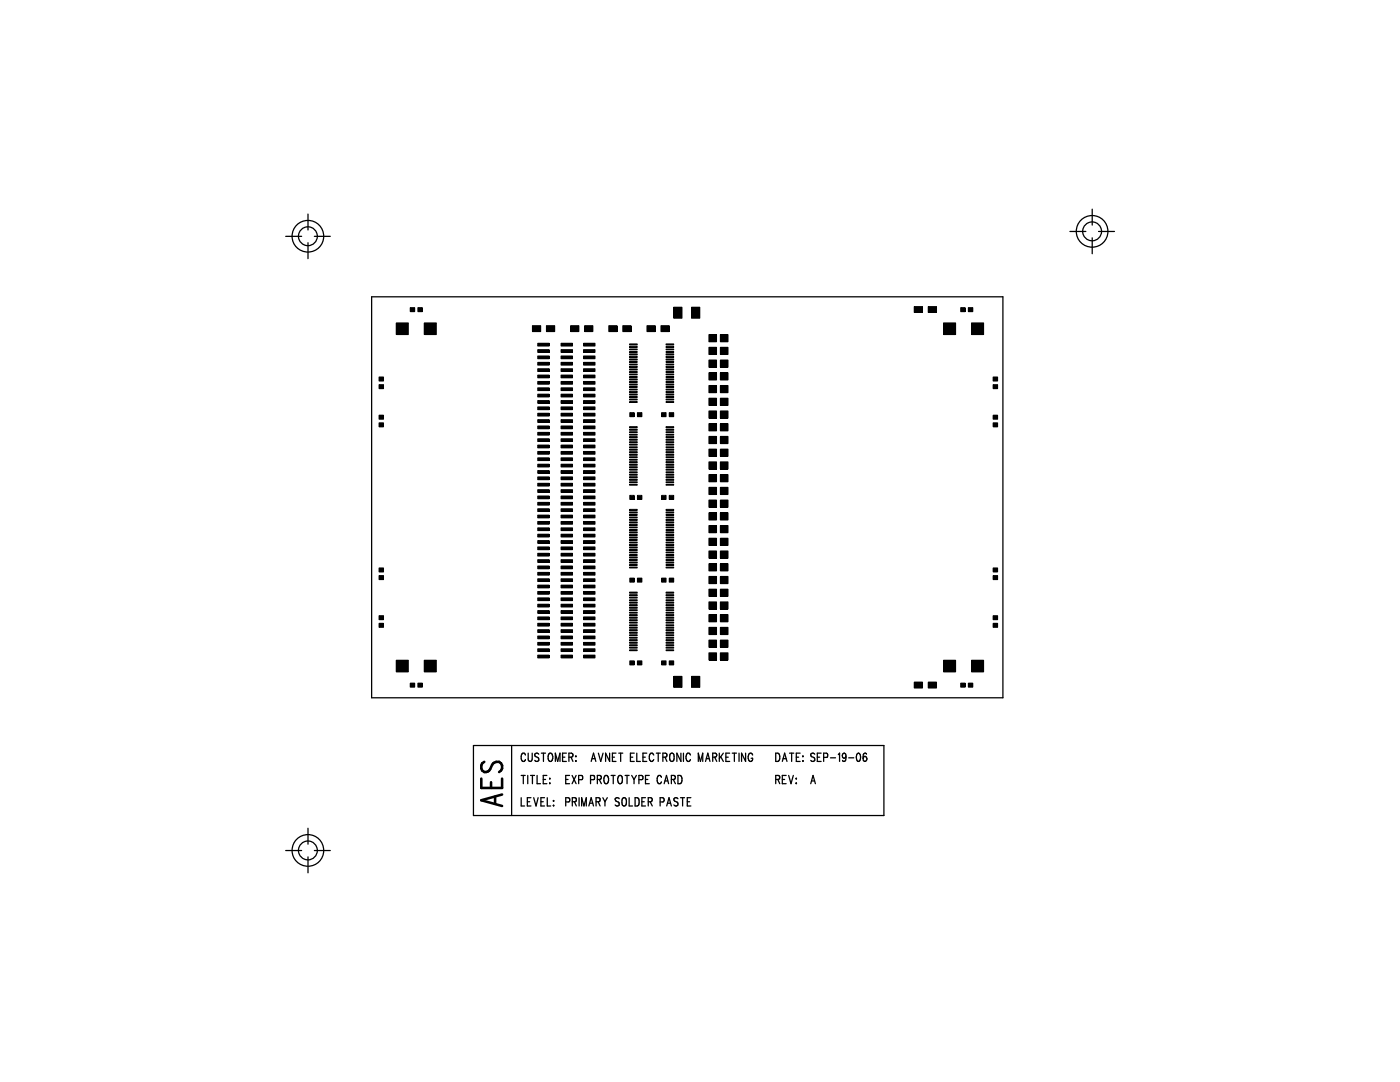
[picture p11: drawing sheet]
<svg xmlns="http://www.w3.org/2000/svg" width="279mm" height="216mm" viewBox="0 0 279 216" stroke-linecap="round" stroke-linejoin="round" font-family="sans-serif">
<g fill="none" stroke="#000" stroke-width=".25">
<path d="M57 47.2h3.2M61.5 42.7v3.2M61.5 48.4v3.2M62.7 47.2h3.2M74.2 59.2h126v80h-126zM213.5 46.2h3.2M218 41.7v3.2M218 47.5v3.1M219.2 46.2h3.2M94.5 148.8h81.9v13.9h-81.9zM102.1 148.8v13.9M104 159.2v1.6h.7"/>
<path d="M104 154.7h.8M104.4 154.7v1.7M104.9 150.7l-.3-.4a.9 .9 0 0 0-.7 .6 .9 .9 0 0 0 .3 .9l.4 .1 .3-.3M105.2 160h.5M105.3 154.7v1.7M105.4 150.3v1.2a.43 .43 0 0 0 .5 .4l.3-.4v-1.2M105.9 154.7h.8M106 159.2h-.8v1.6h.8M106.3 154.7v1.7M106.5 159.2l.5 1.6 .4-1.6M107.2 154.7v1.7h.7M107.5 150.5a.4 .4 0 0 0-.6-.2 .4 .4 0 0 0 .1 .7l.3 .1a.45 .45 0 0 1 .2 .5 .45 .45 0 0 1-.3 .3l-.5-.2"/>
<path d="M107.9 160h.5M108 150.3h.9M108.4 155.5h.5M108.5 150.3v1.6M108.7 159.2h-.8v1.6h.8M109.1 154.7h-.7v1.7h.7M109.2 159.2v1.6h.7M109.6 150.4a.5 .5 0 0 1 .5 0 .5 .5 0 0 1 .2 .5l-.1 .8a.4 .4 0 0 1-.5 .2 .4 .4 0 0 1-.3-.3v-.7zM109.7 155.3v.1zM109.7 156.2v.2zM110.4 159.8h.1zM110.8 151.9v-1.6l.5 1.6 .5-1.6v1.6"/>
<path d="M112.3 151.1h.4M112.9 155.5h.5M113 150.3h-.7v1.6h.7M113.5 151.1l.7-.1 .1-.5-.3-.2h-.5v1.6M113.7 154.7h-.8v1.7h.8M114 151.1l.3 .8M114.2 154.7l.8 1.7M114.2 160l.7-.1v-.6l-.7-.1v1.6M114.6 160l.4 .8M114.9 150.8v.2zM114.9 151.8v.1zM115 154.7l-.8 1.7"/>
<path d="M115.5 155.6l.7-.1v-.7l-.7-.1v1.7M115.6 159.2v1.6M117.9 155.6l.7-.1v-.7l-.7-.1v1.7M118 151.9l.4-1.6 .5 1.6M118.2 151.4h.5M119 160l.7-.1v-.6l-.7-.1v1.6M119.2 155.5l.7-.1 .1-.2-.1-.4-.7-.1v1.7M119.4 160l.4 .8M119.4 150.3l.5 1.6 .5-1.6M119.6 155.5l.4 .9M120.3 159.2l.4 .8M120.7 154.8l.2-.1a.85 .85 0 0 1 .5 1.3l-.3 .4a.9 .9 0 0 1-.7-.7 .9 .9 0 0 1 .3-.9z"/>
<path d="M120.7 160v.8M121.2 159.2l-.5 .8M121.7 150.3v1.6l-.8-1.6v1.6M122 154.7h.8M122.2 151.1h.4M122.4 154.7v1.7M122.9 150.3h-.7v1.6h.7M123.4 154.9a.4 .4 0 0 1 .4-.2 .4 .4 0 0 1 .4 .4l-.1 1.1a.4 .4 0 0 1-.4 .2 .4 .4 0 0 1-.3-.4l-.1-.6zM123.5 150.3h.8M123.6 159.4a.43 .43 0 0 0-.5-.2 .43 .43 0 0 0-.3 .4l.1 .2 .6 .3 .1 .5a.47 .47 0 0 1-.8 0M123.9 150.3v1.6M124.2 159.4a.4 .4 0 0 1 .5-.2 .4 .4 0 0 1 .3 .4l-.1 1a.4 .4 0 0 1-.4 .2 .4 .4 0 0 1-.3-.4z"/>
<path d="M124.8 154.7h.8M125.1 154.7v1.7M125.6 159.2v1.6h.6M125.8 151.1h.5M126.1 154.7l.4 .8M126.5 155.5v.9M126.6 150.3h-.8v1.6h.8M126.7 159.2h.5a1.05 1.05 0 0 1 0 1.6h-.5zM127 154.7l-.5 .8M127.1 150.3v1.6h.7M127.5 155.6l.7-.1 .1-.6-.3-.2h-.5v1.7M128.1 160h.5"/>
<path d="M128.3 151.1h.5M128.8 155.5h.5M128.8 159.2h-.7v1.6h.7M129.1 150.3h-.8v1.6h.8M129.4 160l.6-.1 .2-.3-.2-.3-.6-.1v1.6M129.6 154.7h-.8v1.7h.8M129.8 160l.4 .8M130.5 150.7l-.3-.4a.87 .87 0 0 0-.5 1.4l.2 .2h.3l.3-.3M131 150.3h.8M131.4 150.3v1.6M132 155.1l-.3-.4a.9 .9 0 0 0-.6 .7 .9 .9 0 0 0 .3 .9l.3 .1 .3-.4M132.3 151.1l.7-.1v-.6l-.7-.1v1.6"/>
<path d="M132.5 156.4l.5-1.7 .4 1.7M132.7 151.1l.4 .8M132.7 155.8h.6M133.7 150.5a.4 .4 0 0 1 .5-.2 .4 .4 0 0 1 .3 .4v1a.4 .4 0 0 1-.5 .2 .4 .4 0 0 1-.3-.3zM134 155.5l.7-.1 .1-.2-.1-.4-.7-.1v1.7M134.4 155.5l.4 .9M135.3 154.7a.86 .86 0 0 1 .8 .5 .86 .86 0 0 1-.1 1l-.3 .2h-.4zM135.3 159.4a.41 .41 0 0 0-.6-.2 .41 .41 0 0 0 0 .7l.4 .1a.45 .45 0 0 1 .2 .4 .45 .45 0 0 1-.3 .4l-.5-.2M135.8 159.2h.8M135.9 150.3v1.6l-.8-1.6v1.6M136.2 159.2v1.6M136.4 150.3v1.6"/>
<path d="M137.2 160h.4M137.8 150.7l-.3-.4a.85 .85 0 0 0-.5 1.3l.2 .3 .4-.1 .2-.2M137.9 159.2h-.7v1.6h.7M139.4 151.9v-1.6l.4 1.6 .5-1.6v1.6M140.8 151.9l.5-1.6 .4 1.6M141 151.4h.5M142.2 151.1l.7-.1 .1-.3-.1-.3-.7-.1v1.6M142.6 151.1l.4 .8M143.6 150.3v1.6M143.8 151l.6 .9M144.4 150.3l-.8 1.1M144.9 151.1h.4"/>
<path d="M145.6 150.3h-.7v1.6h.7M146.1 150.3h.9M146.6 150.3v1.6M147.5 150.3v1.6M148.8 150.3v1.6l-.8-1.6v1.6M150.2 150.7v-.2a.4 .4 0 0 0-.5-.2 .4 .4 0 0 0-.3 .4l-.1 .6 .1 .4a.4 .4 0 0 0 .5 .2 .4 .4 0 0 0 .3-.3v-.3h-.3M154.8 150.3a.86 .86 0 0 1 .8 .5 .86 .86 0 0 1-.1 .9l-.3 .2h-.4zM154.8 155.5l.7-.1 .1-.5-.3-.2h-.5v1.7M155.2 155.5l.4 .9M156.1 151.9l.5-1.6 .5 1.6M156.1 155.5h.5M156.3 151.4h.6"/>
<path d="M156.9 154.7h-.8v1.7h.8M157.4 154.7l.5 1.7 .4-1.7M157.6 150.3h.8M158 150.3v1.6M158.8 155.4h.2zM158.8 156.3h.2zM158.9 151.1h.5M159.7 150.3h-.8v1.6h.8M160.2 150.8v.2zM160.2 151.8v.1zM161.8 156.4l.5-1.7 .4 1.7M162 155.8h.6"/>
<path d="M162.6 150.5a.41 .41 0 0 0-.6-.2 .41 .41 0 0 0 0 .7l.4 .1a.45 .45 0 0 1 .2 .5 .45 .45 0 0 1-.3 .3l-.5-.2M163.1 151.1h.5M163.9 150.3h-.8v1.6h.8M164.4 151.1h.7v-.7l-.7-.1v1.6M165.7 151.2h1.1M167.3 150.6l.3-.3v1.6M168.3 150.4h.4a.57 .57 0 0 1-.2 .9l-.4-.2v-.6zM168.8 150.8a.76 .76 0 0 1-.4 1.1l-.3-.2M169.4 151.2h1M171.1 150.4l.2-.1a.96 .96 0 0 1 0 1.6 1.18 1.18 0 0 1-.2-1.5zM172.3 151.1l.3-.2a.47 .47 0 0 1 .4 .6 .47 .47 0 0 1-.6 .3l-.1-.1zM172.9 150.5l-.3-.2a.86 .86 0 0 0-.3 1.1"/>
<path d="M57 169.7h3.2M61.5 165.3v3.1M61.5 171v3.2M62.7 169.7h3.2M110.4 160.7h.1zM112.9 160h.7l.1-.7-.3-.1h-.5v1.6M116.1 160.8v-1.6l.4 1.6 .5-1.6v1.6M117.5 160.8l.5-1.6 .4 1.6M117.7 160.3h.6M131.7 160h.7l.1-.3-.1-.4-.7-.1v1.6M133.1 160.8l.4-1.6 .5 1.6M133.2 160.3h.6"/>
<circle cx="61.4" cy="47.1" r="3.2"/>
<circle cx="61.4" cy="47.1" r="1.88"/>
<circle cx="218" cy="46.2" r="3.2"/>
<circle cx="218" cy="46.2" r="1.88"/>
<circle cx="61.4" cy="169.7" r="3.2"/>
<circle cx="61.4" cy="169.7" r="1.88"/>
</g>
<g fill="#000">
<path d="M75.7 75.3h.8v.7h-.8zM75.7 76.8h.8v.8h-.8zM79.1 64.5h2.4v2.3h-2.4zM81.9 61.4h.9v.8h-.9zM83.4 61.4h.9v.8h-.9zM84.7 64.5h2.4v2.3h-2.4zM106.3 65h1.6v1.2h-1.6zM107.4 68.5h2.2v.5h-2.2zM107.4 69.8h2.2v.5h-2.2zM107.4 71.1h2.2v.5h-2.2zM107.4 72.3h2.2v.6h-2.2zM107.4 73.6h2.2v.5h-2.2z"/>
<path d="M107.4 74.9h2.2v.5h-2.2zM107.4 76.2h2.2v.5h-2.2zM107.4 77.4h2.2v.5h-2.2zM107.4 78.7h2.2v.5h-2.2zM109.1 65h1.6v1.2h-1.6zM112 78.7h2.3v.5h-2.3zM112 77.4h2.3v.5h-2.3zM112 76.2h2.3v.5h-2.3zM112 74.9h2.3v.5h-2.3zM112 73.6h2.3v.5h-2.3zM112 72.3h2.3v.6h-2.3zM112 71.1h2.3v.5h-2.3z"/>
<path d="M112 69.8h2.3v.5h-2.3zM112 68.5h2.3v.5h-2.3zM113.9 65h1.6v1.2h-1.6zM116.5 78.7h2.2v.5h-2.2zM116.5 77.4h2.2v.5h-2.2zM116.5 76.2h2.2v.5h-2.2zM116.5 74.9h2.2v.5h-2.2zM116.5 73.6h2.2v.5h-2.2zM116.5 72.3h2.2v.6h-2.2zM116.5 71.1h2.2v.5h-2.2zM116.5 69.8h2.2v.5h-2.2zM116.5 68.5h2.2v.5h-2.2z"/>
<path d="M116.7 65h1.6v1.2h-1.6zM121.5 65h1.6v1.2h-1.6zM124.3 65h1.6v1.2h-1.6zM125.7 68.7h1.5v.1h-1.5zM125.7 69.2h1.5v.1h-1.5zM125.7 69.7h1.5v.1h-1.5zM125.7 70.2h1.5v.1h-1.5zM125.7 70.7h1.5v.1h-1.5zM125.7 71.2h1.5v.1h-1.5zM125.7 71.7h1.5v.1h-1.5zM125.7 72.2h1.5v.1h-1.5zM125.7 72.7h1.5v.1h-1.5z"/>
<path d="M125.7 73.2h1.5v.1h-1.5zM125.7 73.7h1.5v.1h-1.5zM125.7 74.2h1.5v.1h-1.5zM125.7 74.7h1.5v.1h-1.5zM125.7 75.2h1.5v.1h-1.5zM125.7 75.6h1.5v.2h-1.5zM125.7 76.2h1.5v.1h-1.5zM125.7 76.7h1.5v.1h-1.5zM125.7 77.2h1.5v.1h-1.5zM125.7 77.7h1.5v.1h-1.5zM125.7 78.1h1.5v.2h-1.5zM125.7 78.7h1.5v.1h-1.5z"/>
<path d="M125.7 79.2h1.5v.1h-1.5zM125.7 79.7h1.5v.1h-1.5zM129.2 65h1.6v1.2h-1.6zM132 65h1.6v1.2h-1.6zM133 79.7h1.5v.1h-1.5zM133 79.2h1.5v.1h-1.5zM133 78.7h1.5v.1h-1.5zM133 78.1h1.5v.2h-1.5zM133 77.7h1.5v.1h-1.5zM133 77.2h1.5v.1h-1.5zM133 76.7h1.5v.1h-1.5zM133 76.2h1.5v.1h-1.5z"/>
<path d="M133 75.6h1.5v.2h-1.5zM133 75.2h1.5v.1h-1.5zM133 74.7h1.5v.1h-1.5zM133 74.2h1.5v.1h-1.5zM133 73.7h1.5v.1h-1.5zM133 73.2h1.5v.1h-1.5zM133 72.7h1.5v.1h-1.5zM133 72.2h1.5v.1h-1.5zM133 71.7h1.5v.1h-1.5zM133 71.2h1.5v.1h-1.5zM133 70.7h1.5v.1h-1.5zM133 70.2h1.5v.1h-1.5z"/>
<path d="M133 69.7h1.5v.1h-1.5zM133 69.2h1.5v.1h-1.5zM133 68.7h1.5v.1h-1.5zM134.5 61.3h1.6v2.2h-1.6zM138 61.3h1.7v2.2h-1.7zM141.5 66.8h1.5v1.4h-1.5zM141.5 69.3h1.5v1.4h-1.5zM141.5 71.9h1.5v1.4h-1.5zM141.5 74.4h1.5v1.4h-1.5zM141.5 77h1.5v1.4h-1.5zM143.8 66.8h1.5v1.4h-1.5zM143.8 69.3h1.5v1.4h-1.5z"/>
<path d="M143.8 71.9h1.5v1.4h-1.5zM143.8 74.4h1.5v1.4h-1.5zM143.8 77h1.5v1.4h-1.5zM182.5 61.2h1.6v1.2h-1.6zM185.3 61.2h1.6v1.2h-1.6zM188.3 64.5h2.4v2.3h-2.4zM191.8 61.4h.8v.8h-.8zM193.3 61.4h.8v.8h-.8zM193.9 64.5h2.4v2.3h-2.4zM198.2 75.3h.9v.7h-.9zM198.2 76.8h.9v.8h-.9zM75.7 82.9h.8v.8h-.8z"/>
<path d="M75.7 84.4h.8v.8h-.8zM107.4 80h2.2v.5h-2.2zM107.4 81.2h2.2v.5h-2.2zM107.4 82.5h2.2v.5h-2.2zM107.4 83.8h2.2v.5h-2.2zM107.4 85h2.2v.6h-2.2zM107.4 86.3h2.2v.5h-2.2zM107.4 87.6h2.2v.5h-2.2zM107.4 88.9h2.2v.5h-2.2zM107.4 90.1h2.2v.5h-2.2zM107.4 91.4h2.2v.5h-2.2zM107.4 92.7h2.2v.5h-2.2z"/>
<path d="M107.4 93.9h2.2v.5h-2.2zM107.4 95.2h2.2v.5h-2.2zM107.4 96.5h2.2v.5h-2.2zM107.4 97.7h2.2v.6h-2.2zM107.4 99h2.2v.5h-2.2zM112 80h2.3v.5h-2.3zM112 92.7h2.3v.5h-2.3zM112 91.4h2.3v.5h-2.3zM112 90.1h2.3v.5h-2.3zM112 88.9h2.3v.5h-2.3zM112 87.6h2.3v.5h-2.3zM112 86.3h2.3v.5h-2.3z"/>
<path d="M112 85h2.3v.6h-2.3zM112 83.8h2.3v.5h-2.3zM112 82.5h2.3v.5h-2.3zM112 81.2h2.3v.5h-2.3zM112 99h2.3v.5h-2.3zM112 97.7h2.3v.6h-2.3zM112 96.5h2.3v.5h-2.3zM112 95.2h2.3v.5h-2.3zM112 93.9h2.3v.5h-2.3zM116.5 80h2.2v.5h-2.2zM116.5 92.7h2.2v.5h-2.2zM116.5 91.4h2.2v.5h-2.2z"/>
<path d="M116.5 90.1h2.2v.5h-2.2zM116.5 88.9h2.2v.5h-2.2zM116.5 87.6h2.2v.5h-2.2zM116.5 86.3h2.2v.5h-2.2zM116.5 85h2.2v.6h-2.2zM116.5 83.8h2.2v.5h-2.2zM116.5 82.5h2.2v.5h-2.2zM116.5 81.2h2.2v.5h-2.2zM116.5 99h2.2v.5h-2.2zM116.5 97.7h2.2v.6h-2.2zM116.5 96.5h2.2v.5h-2.2zM116.5 95.2h2.2v.5h-2.2z"/>
<path d="M116.5 93.9h2.2v.5h-2.2zM125.7 80.2h1.5v.1h-1.5zM125.7 85.2h1.5v.1h-1.5zM125.7 85.7h1.5v.2h-1.5zM125.7 86.2h1.5v.1h-1.5zM125.7 86.7h1.5v.1h-1.5zM125.7 87.2h1.5v.1h-1.5zM125.7 87.7h1.5v.1h-1.5zM125.7 88.2h1.5v.1h-1.5zM125.7 88.7h1.5v.1h-1.5zM125.7 89.2h1.5v.1h-1.5zM125.7 89.7h1.5v.1h-1.5z"/>
<path d="M125.7 90.2h1.5v.1h-1.5zM125.7 90.7h1.5v.1h-1.5zM125.7 91.2h1.5v.1h-1.5zM125.7 91.7h1.5v.1h-1.5zM125.7 92.2h1.5v.1h-1.5zM125.7 92.7h1.5v.1h-1.5zM125.7 93.2h1.5v.1h-1.5zM125.7 93.7h1.5v.1h-1.5zM125.7 94.2h1.5v.1h-1.5zM125.7 94.7h1.5v.1h-1.5zM125.7 95.2h1.5v.1h-1.5zM125.7 95.7h1.5v.1h-1.5z"/>
<path d="M125.7 96.2h1.5v.1h-1.5zM125.7 96.7h1.5v.1h-1.5zM125.7 82.4h.9v.7h-.9zM125.7 98.9h.9v.8h-.9zM127.3 82.4h.8v.7h-.8zM127.3 98.9h.8v.8h-.8zM132.1 82.4h.8v.7h-.8zM132.1 98.9h.8v.8h-.8zM133 80.2h1.5v.1h-1.5zM133 96.7h1.5v.1h-1.5zM133 96.2h1.5v.1h-1.5zM133 95.7h1.5v.1h-1.5z"/>
<path d="M133 95.2h1.5v.1h-1.5zM133 94.7h1.5v.1h-1.5zM133 94.2h1.5v.1h-1.5zM133 93.7h1.5v.1h-1.5zM133 93.2h1.5v.1h-1.5zM133 92.7h1.5v.1h-1.5zM133 92.2h1.5v.1h-1.5zM133 91.7h1.5v.1h-1.5zM133 91.2h1.5v.1h-1.5zM133 90.7h1.5v.1h-1.5zM133 90.2h1.5v.1h-1.5zM133 89.7h1.5v.1h-1.5z"/>
<path d="M133 89.2h1.5v.1h-1.5zM133 88.7h1.5v.1h-1.5zM133 88.2h1.5v.1h-1.5zM133 87.7h1.5v.1h-1.5zM133 87.2h1.5v.1h-1.5zM133 86.7h1.5v.1h-1.5zM133 86.2h1.5v.1h-1.5zM133 85.7h1.5v.2h-1.5zM133 85.2h1.5v.1h-1.5zM133.6 82.4h.9v.7h-.9zM133.6 98.9h.9v.8h-.9zM141.5 79.5h1.5v1.4h-1.5z"/>
<path d="M141.5 82h1.5v1.4h-1.5zM141.5 84.6h1.5v1.4h-1.5zM141.5 87.1h1.5v1.4h-1.5zM141.5 89.7h1.5v1.4h-1.5zM141.5 92.2h1.5v1.4h-1.5zM141.5 94.7h1.5v1.4h-1.5zM141.5 97.3h1.5v1.4h-1.5zM143.8 79.5h1.5v1.4h-1.5zM143.8 82h1.5v1.4h-1.5zM143.8 84.6h1.5v1.4h-1.5zM143.8 87.1h1.5v1.4h-1.5zM143.8 89.7h1.5v1.4h-1.5z"/>
<path d="M143.8 92.2h1.5v1.4h-1.5zM143.8 94.7h1.5v1.4h-1.5zM143.8 97.3h1.5v1.4h-1.5zM198.2 82.9h.9v.8h-.9zM198.2 84.4h.9v.8h-.9zM75.7 113.4h.8v.7h-.8zM75.7 114.9h.8v.8h-.8zM107.4 100.3h2.2v.5h-2.2zM107.4 101.6h2.2v.5h-2.2zM107.4 102.8h2.2v.5h-2.2zM107.4 104.1h2.2v.5h-2.2zM107.4 105.4h2.2v.5h-2.2z"/>
<path d="M107.4 106.6h2.2v.5h-2.2zM107.4 107.9h2.2v.5h-2.2zM107.4 109.2h2.2v.5h-2.2zM107.4 110.4h2.2v.6h-2.2zM107.4 111.7h2.2v.5h-2.2zM107.4 113h2.2v.5h-2.2zM107.4 114.3h2.2v.5h-2.2zM107.4 115.5h2.2v.5h-2.2zM107.4 116.8h2.2v.5h-2.2zM107.4 118.1h2.2v.5h-2.2zM107.4 119.3h2.2v.5h-2.2zM112 105.4h2.3v.5h-2.3z"/>
<path d="M112 104.1h2.3v.5h-2.3zM112 102.8h2.3v.5h-2.3zM112 101.6h2.3v.5h-2.3zM112 100.3h2.3v.5h-2.3zM112 118.1h2.3v.5h-2.3zM112 116.8h2.3v.5h-2.3zM112 115.5h2.3v.5h-2.3zM112 114.3h2.3v.5h-2.3zM112 113h2.3v.5h-2.3zM112 111.7h2.3v.5h-2.3zM112 110.4h2.3v.6h-2.3zM112 109.2h2.3v.5h-2.3z"/>
<path d="M112 107.9h2.3v.5h-2.3zM112 106.6h2.3v.5h-2.3zM112 119.3h2.3v.5h-2.3zM116.5 105.4h2.2v.5h-2.2zM116.5 104.1h2.2v.5h-2.2zM116.5 102.8h2.2v.5h-2.2zM116.5 101.6h2.2v.5h-2.2zM116.5 100.3h2.2v.5h-2.2zM116.5 118.1h2.2v.5h-2.2zM116.5 116.8h2.2v.5h-2.2zM116.5 115.5h2.2v.5h-2.2zM116.5 114.3h2.2v.5h-2.2z"/>
<path d="M116.5 113h2.2v.5h-2.2zM116.5 111.7h2.2v.5h-2.2zM116.5 110.4h2.2v.6h-2.2zM116.5 109.2h2.2v.5h-2.2zM116.5 107.9h2.2v.5h-2.2zM116.5 106.6h2.2v.5h-2.2zM116.5 119.3h2.2v.5h-2.2zM125.7 101.7h1.5v.2h-1.5zM125.7 102.2h1.5v.2h-1.5zM125.7 102.7h1.5v.1h-1.5zM125.7 103.2h1.5v.1h-1.5zM125.7 103.7h1.5v.1h-1.5z"/>
<path d="M125.7 104.2h1.5v.2h-1.5zM125.7 104.7h1.5v.2h-1.5zM125.7 105.2h1.5v.1h-1.5zM125.7 105.7h1.5v.1h-1.5zM125.7 106.2h1.5v.1h-1.5zM125.7 106.7h1.5v.1h-1.5zM125.7 107.2h1.5v.2h-1.5zM125.7 107.7h1.5v.1h-1.5zM125.7 108.2h1.5v.1h-1.5zM125.7 108.7h1.5v.1h-1.5zM125.7 109.2h1.5v.1h-1.5zM125.7 109.7h1.5v.2h-1.5z"/>
<path d="M125.7 110.2h1.5v.1h-1.5zM125.7 110.7h1.5v.1h-1.5zM125.7 111.2h1.5v.1h-1.5zM125.7 111.7h1.5v.1h-1.5zM125.7 112.2h1.5v.2h-1.5zM125.7 112.7h1.5v.1h-1.5zM125.7 113.2h1.5v.1h-1.5zM125.7 118.2h1.5v.2h-1.5zM125.7 118.7h1.5v.2h-1.5zM125.7 119.2h1.5v.1h-1.5zM125.7 119.7h1.5v.1h-1.5zM125.7 115.4h.9v.8h-.9z"/>
<path d="M127.3 115.4h.8v.8h-.8zM132.1 115.4h.8v.8h-.8zM133 113.2h1.5v.1h-1.5zM133 112.7h1.5v.1h-1.5zM133 112.2h1.5v.2h-1.5zM133 111.7h1.5v.1h-1.5zM133 111.2h1.5v.1h-1.5zM133 110.7h1.5v.1h-1.5zM133 110.2h1.5v.1h-1.5zM133 109.7h1.5v.2h-1.5zM133 109.2h1.5v.1h-1.5zM133 108.7h1.5v.1h-1.5z"/>
<path d="M133 108.2h1.5v.1h-1.5zM133 107.7h1.5v.1h-1.5zM133 107.2h1.5v.2h-1.5zM133 106.7h1.5v.1h-1.5zM133 106.2h1.5v.1h-1.5zM133 105.7h1.5v.1h-1.5zM133 105.2h1.5v.1h-1.5zM133 104.7h1.5v.2h-1.5zM133 104.2h1.5v.2h-1.5zM133 103.7h1.5v.1h-1.5zM133 103.2h1.5v.1h-1.5zM133 102.7h1.5v.1h-1.5z"/>
<path d="M133 102.2h1.5v.2h-1.5zM133 101.7h1.5v.2h-1.5zM133 119.7h1.5v.1h-1.5zM133 119.2h1.5v.1h-1.5zM133 118.7h1.5v.2h-1.5zM133 118.2h1.5v.2h-1.5zM133.6 115.4h.9v.8h-.9zM141.5 99.8h1.5v1.4h-1.5zM141.5 102.4h1.5v1.4h-1.5zM141.5 104.9h1.5v1.4h-1.5zM141.5 107.4h1.5v1.4h-1.5zM141.5 110h1.5v1.4h-1.5z"/>
<path d="M141.5 112.5h1.5v1.4h-1.5zM141.5 115.1h1.5v1.4h-1.5zM141.5 117.6h1.5v1.4h-1.5zM143.8 99.8h1.5v1.4h-1.5zM143.8 102.4h1.5v1.4h-1.5zM143.8 104.9h1.5v1.4h-1.5zM143.8 107.4h1.5v1.4h-1.5zM143.8 110h1.5v1.4h-1.5zM143.8 112.5h1.5v1.4h-1.5zM143.8 115.1h1.5v1.4h-1.5zM143.8 117.6h1.5v1.4h-1.5zM198.2 113.4h.9v.7h-.9z"/>
<path d="M198.2 114.9h.9v.8h-.9zM75.7 122.9h.8v.8h-.8zM75.7 124.4h.8v.8h-.8zM79.1 131.8h2.4v2.3h-2.4zM81.9 136.4h.9v.7h-.9zM83.4 136.4h.9v.7h-.9zM84.7 131.8h2.4v2.3h-2.4zM107.4 120.6h2.2v.5h-2.2zM107.4 121.9h2.2v.5h-2.2zM107.4 123.1h2.2v.6h-2.2zM107.4 124.4h2.2v.5h-2.2zM107.4 125.7h2.2v.5h-2.2z"/>
<path d="M107.4 127h2.2v.5h-2.2zM107.4 128.2h2.2v.5h-2.2zM107.4 129.5h2.2v.5h-2.2zM107.4 130.8h2.2v.5h-2.2zM112 130.8h2.3v.5h-2.3zM112 129.5h2.3v.5h-2.3zM112 128.2h2.3v.5h-2.3zM112 127h2.3v.5h-2.3zM112 125.7h2.3v.5h-2.3zM112 124.4h2.3v.5h-2.3zM112 123.1h2.3v.6h-2.3zM112 121.9h2.3v.5h-2.3z"/>
<path d="M112 120.6h2.3v.5h-2.3zM116.5 130.8h2.2v.5h-2.2zM116.5 129.5h2.2v.5h-2.2zM116.5 128.2h2.2v.5h-2.2zM116.5 127h2.2v.5h-2.2zM116.5 125.7h2.2v.5h-2.2zM116.5 124.4h2.2v.5h-2.2zM116.5 123.1h2.2v.6h-2.2zM116.5 121.9h2.2v.5h-2.2zM116.5 120.6h2.2v.5h-2.2zM125.7 120.2h1.5v.2h-1.5zM125.7 120.7h1.5v.2h-1.5z"/>
<path d="M125.7 121.2h1.5v.2h-1.5zM125.7 121.7h1.5v.1h-1.5zM125.7 122.2h1.5v.1h-1.5zM125.7 122.7h1.5v.2h-1.5zM125.7 123.2h1.5v.2h-1.5zM125.7 123.7h1.5v.2h-1.5zM125.7 124.2h1.5v.1h-1.5zM125.7 124.7h1.5v.1h-1.5zM125.7 125.2h1.5v.1h-1.5zM125.7 125.7h1.5v.2h-1.5zM125.7 126.2h1.5v.2h-1.5zM125.7 126.7h1.5v.1h-1.5z"/>
<path d="M125.7 127.2h1.5v.1h-1.5zM125.7 127.7h1.5v.1h-1.5zM125.7 128.2h1.5v.2h-1.5zM125.7 128.7h1.5v.2h-1.5zM125.7 129.2h1.5v.1h-1.5zM125.7 129.7h1.5v.1h-1.5zM125.7 131.9h.9v.8h-.9zM127.3 131.9h.8v.8h-.8zM132.1 131.9h.8v.8h-.8zM133 129.7h1.5v.1h-1.5zM133 129.2h1.5v.1h-1.5zM133 128.7h1.5v.2h-1.5z"/>
<path d="M133 128.2h1.5v.2h-1.5zM133 127.7h1.5v.1h-1.5zM133 127.2h1.5v.1h-1.5zM133 126.7h1.5v.1h-1.5zM133 126.2h1.5v.2h-1.5zM133 125.7h1.5v.2h-1.5zM133 125.2h1.5v.1h-1.5zM133 124.7h1.5v.1h-1.5zM133 124.2h1.5v.1h-1.5zM133 123.7h1.5v.2h-1.5zM133 123.2h1.5v.2h-1.5zM133 122.7h1.5v.2h-1.5z"/>
<path d="M133 122.2h1.5v.1h-1.5zM133 121.7h1.5v.1h-1.5zM133 121.2h1.5v.2h-1.5zM133 120.7h1.5v.2h-1.5zM133 120.2h1.5v.2h-1.5zM133.6 131.9h.9v.8h-.9zM134.5 135h1.6v2.2h-1.6zM138 135h1.7v2.2h-1.7zM141.5 120.1h1.5v1.4h-1.5zM141.5 122.7h1.5v1.4h-1.5zM141.5 125.2h1.5v1.4h-1.5zM141.5 127.8h1.5v1.4h-1.5z"/>
<path d="M141.5 130.3h1.5v1.4h-1.5zM143.8 120.1h1.5v1.4h-1.5zM143.8 122.7h1.5v1.4h-1.5zM143.8 125.2h1.5v1.4h-1.5zM143.8 127.8h1.5v1.4h-1.5zM143.8 130.3h1.5v1.4h-1.5zM182.5 136.1h1.6v1.2h-1.6zM185.3 136.1h1.6v1.2h-1.6zM188.3 131.8h2.4v2.3h-2.4zM191.8 136.4h.8v.7h-.8zM193.3 136.4h.8v.7h-.8zM193.9 131.8h2.4v2.3h-2.4z"/>
<path d="M198.2 122.9h.9v.8h-.9zM198.2 124.4h.9v.8h-.9z"/>
</g>
<g fill="none" stroke="#000" stroke-width=".2">
<path d="M75.6 75.2h.9v.8h-.9zM75.6 76.8h.9v.8h-.9zM79.1 64.4h2.4v2.4h-2.4zM81.9 61.4h.9v.8h-.9zM83.4 61.4h.9v.8h-.9zM84.7 64.4h2.4v2.4h-2.4zM106.3 65h1.6v1.2h-1.6zM107.3 68.5h2.3v.5h-2.3zM107.3 69.8h2.3v.5h-2.3zM107.3 71h2.3v.6h-2.3zM107.3 72.3h2.3v.6h-2.3zM107.3 73.6h2.3v.5h-2.3z"/>
<path d="M107.3 74.8h2.3v.6h-2.3zM107.3 76.1h2.3v.6h-2.3zM107.3 77.4h2.3v.5h-2.3zM107.3 78.7h2.3v.5h-2.3zM107.3 79.9h2.3v.6h-2.3zM109.1 65h1.6v1.2h-1.6zM112 79.9h2.3v.6h-2.3zM112 78.7h2.3v.5h-2.3zM112 77.4h2.3v.5h-2.3zM112 76.1h2.3v.6h-2.3zM112 74.8h2.3v.6h-2.3zM112 73.6h2.3v.5h-2.3z"/>
<path d="M112 72.3h2.3v.6h-2.3zM112 71h2.3v.6h-2.3zM112 69.8h2.3v.5h-2.3zM112 68.5h2.3v.5h-2.3zM113.9 65h1.6v1.2h-1.6zM116.5 79.9h2.2v.6h-2.2zM116.5 78.7h2.2v.5h-2.2zM116.5 77.4h2.2v.5h-2.2zM116.5 76.1h2.2v.6h-2.2zM116.5 74.8h2.2v.6h-2.2zM116.5 73.6h2.2v.5h-2.2zM116.5 72.3h2.2v.6h-2.2z"/>
<path d="M116.5 71h2.2v.6h-2.2zM116.5 69.8h2.2v.5h-2.2zM116.5 68.5h2.2v.5h-2.2zM116.7 65h1.6v1.2h-1.6zM121.5 65h1.6v1.2h-1.6zM124.3 65h1.6v1.2h-1.6zM125.6 68.6h1.6v.2h-1.6zM125.6 69.1h1.6v.2h-1.6zM125.6 69.6h1.6v.2h-1.6zM125.6 70.1h1.6v.2h-1.6zM125.6 70.6h1.6v.2h-1.6zM125.6 71.1h1.6v.2h-1.6z"/>
<path d="M125.6 71.6h1.6v.2h-1.6zM125.6 72.1h1.6v.2h-1.6zM125.6 72.6h1.6v.2h-1.6zM125.6 73.1h1.6v.2h-1.6zM125.6 73.6h1.6v.2h-1.6zM125.6 74.1h1.6v.2h-1.6zM125.6 74.6h1.6v.2h-1.6zM125.6 75.1h1.6v.2h-1.6zM125.6 75.6h1.6v.2h-1.6zM125.6 76.1h1.6v.2h-1.6zM125.6 76.6h1.6v.2h-1.6zM125.6 77.1h1.6v.2h-1.6z"/>
<path d="M125.6 77.6h1.6v.2h-1.6zM125.6 78.1h1.6v.2h-1.6zM125.6 78.6h1.6v.2h-1.6zM125.6 79.1h1.6v.2h-1.6zM125.6 79.6h1.6v.2h-1.6zM129.1 65h1.7v1.2h-1.7zM131.9 65h1.7v1.2h-1.7zM132.9 79.6h1.6v.2h-1.6zM132.9 79.1h1.6v.2h-1.6zM132.9 78.6h1.6v.2h-1.6zM132.9 78.1h1.6v.2h-1.6zM132.9 77.6h1.6v.2h-1.6z"/>
<path d="M132.9 77.1h1.6v.2h-1.6zM132.9 76.6h1.6v.2h-1.6zM132.9 76.1h1.6v.2h-1.6zM132.9 75.6h1.6v.2h-1.6zM132.9 75.1h1.6v.2h-1.6zM132.9 74.6h1.6v.2h-1.6zM132.9 74.1h1.6v.2h-1.6zM132.9 73.6h1.6v.2h-1.6zM132.9 73.1h1.6v.2h-1.6zM132.9 72.6h1.6v.2h-1.6zM132.9 72.1h1.6v.2h-1.6zM132.9 71.6h1.6v.2h-1.6z"/>
<path d="M132.9 71.1h1.6v.2h-1.6zM132.9 70.6h1.6v.2h-1.6zM132.9 70.1h1.6v.2h-1.6zM132.9 69.6h1.6v.2h-1.6zM132.9 69.1h1.6v.2h-1.6zM132.9 68.6h1.6v.2h-1.6zM134.5 61.3h1.6v2.2h-1.6zM138 61.3h1.7v2.2h-1.7zM141.5 66.8h1.5v1.4h-1.5zM141.5 69.3h1.5v1.4h-1.5zM141.5 71.8h1.5v1.5h-1.5zM141.5 74.4h1.5v1.4h-1.5z"/>
<path d="M141.5 76.9h1.5v1.5h-1.5zM141.5 79.5h1.5v1.4h-1.5zM143.8 66.8h1.5v1.4h-1.5zM143.8 69.3h1.5v1.4h-1.5zM143.8 71.8h1.5v1.5h-1.5zM143.8 74.4h1.5v1.4h-1.5zM143.8 76.9h1.5v1.5h-1.5zM143.8 79.5h1.5v1.4h-1.5zM182.5 61.2h1.6v1.2h-1.6zM185.3 61.2h1.6v1.2h-1.6zM188.3 64.4h2.4v2.4h-2.4zM191.7 61.4h.9v.8h-.9z"/>
<path d="M193.3 61.4h.8v.8h-.8zM193.9 64.4h2.4v2.4h-2.4zM198.2 75.2h.9v.8h-.9zM198.2 76.8h.9v.8h-.9zM75.6 82.8h.9v.9h-.9zM75.6 84.4h.9v.8h-.9zM107.3 81.2h2.3v.5h-2.3zM107.3 82.5h2.3v.5h-2.3zM107.3 83.7h2.3v.6h-2.3zM107.3 85h2.3v.6h-2.3zM107.3 86.3h2.3v.5h-2.3zM107.3 87.5h2.3v.6h-2.3z"/>
<path d="M107.3 88.8h2.3v.6h-2.3zM107.3 90.1h2.3v.5h-2.3zM107.3 91.4h2.3v.5h-2.3zM107.3 92.6h2.3v.6h-2.3zM107.3 93.9h2.3v.5h-2.3zM107.3 95.2h2.3v.5h-2.3zM107.3 96.4h2.3v.6h-2.3zM107.3 97.7h2.3v.6h-2.3zM107.3 99h2.3v.5h-2.3zM112 92.6h2.3v.6h-2.3zM112 91.4h2.3v.5h-2.3zM112 90.1h2.3v.5h-2.3z"/>
<path d="M112 88.8h2.3v.6h-2.3zM112 87.5h2.3v.6h-2.3zM112 86.3h2.3v.5h-2.3zM112 85h2.3v.6h-2.3zM112 83.7h2.3v.6h-2.3zM112 82.5h2.3v.5h-2.3zM112 81.2h2.3v.5h-2.3zM112 99h2.3v.5h-2.3zM112 97.7h2.3v.6h-2.3zM112 96.4h2.3v.6h-2.3zM112 95.2h2.3v.5h-2.3zM112 93.9h2.3v.5h-2.3z"/>
<path d="M116.5 92.6h2.2v.6h-2.2zM116.5 91.4h2.2v.5h-2.2zM116.5 90.1h2.2v.5h-2.2zM116.5 88.8h2.2v.6h-2.2zM116.5 87.5h2.2v.6h-2.2zM116.5 86.3h2.2v.5h-2.2zM116.5 85h2.2v.6h-2.2zM116.5 83.7h2.2v.6h-2.2zM116.5 82.5h2.2v.5h-2.2zM116.5 81.2h2.2v.5h-2.2zM116.5 99h2.2v.5h-2.2zM116.5 97.7h2.2v.6h-2.2z"/>
<path d="M116.5 96.4h2.2v.6h-2.2zM116.5 95.2h2.2v.5h-2.2zM116.5 93.9h2.2v.5h-2.2zM125.6 80.1h1.6v.2h-1.6zM125.6 85.1h1.6v.2h-1.6zM125.6 85.6h1.6v.3h-1.6zM125.6 86.1h1.6v.2h-1.6zM125.6 86.7h1.6v.1h-1.6zM125.6 87.1h1.6v.2h-1.6zM125.6 87.6h1.6v.2h-1.6zM125.6 88.1h1.6v.2h-1.6zM125.6 88.6h1.6v.2h-1.6z"/>
<path d="M125.6 89.2h1.6v.1h-1.6zM125.6 89.6h1.6v.2h-1.6zM125.6 90.1h1.6v.2h-1.6zM125.6 90.6h1.6v.2h-1.6zM125.6 91.1h1.6v.2h-1.6zM125.6 91.7h1.6v.1h-1.6zM125.6 92.1h1.6v.2h-1.6zM125.6 92.6h1.6v.2h-1.6zM125.6 93.1h1.6v.2h-1.6zM125.6 93.6h1.6v.2h-1.6zM125.6 94.1h1.6v.2h-1.6zM125.6 94.6h1.6v.2h-1.6z"/>
<path d="M125.6 95.1h1.6v.2h-1.6zM125.6 95.6h1.6v.2h-1.6zM125.6 96.1h1.6v.2h-1.6zM125.6 96.6h1.6v.2h-1.6zM125.7 82.3h.9v.8h-.9zM125.7 98.8h.9v.9h-.9zM127.2 82.3h.9v.8h-.9zM127.2 98.8h.9v.9h-.9zM132 82.3h.9v.8h-.9zM132 98.8h.9v.9h-.9zM132.9 80.1h1.6v.2h-1.6zM132.9 96.6h1.6v.2h-1.6z"/>
<path d="M132.9 96.1h1.6v.2h-1.6zM132.9 95.6h1.6v.2h-1.6zM132.9 95.1h1.6v.2h-1.6zM132.9 94.6h1.6v.2h-1.6zM132.9 94.1h1.6v.2h-1.6zM132.9 93.6h1.6v.2h-1.6zM132.9 93.1h1.6v.2h-1.6zM132.9 92.6h1.6v.2h-1.6zM132.9 92.1h1.6v.2h-1.6zM132.9 91.7h1.6v.1h-1.6zM132.9 91.1h1.6v.2h-1.6zM132.9 90.6h1.6v.2h-1.6z"/>
<path d="M132.9 90.1h1.6v.2h-1.6zM132.9 89.6h1.6v.2h-1.6zM132.9 89.2h1.6v.1h-1.6zM132.9 88.6h1.6v.2h-1.6zM132.9 88.1h1.6v.2h-1.6zM132.9 87.6h1.6v.2h-1.6zM132.9 87.1h1.6v.2h-1.6zM132.9 86.7h1.6v.1h-1.6zM132.9 86.1h1.6v.2h-1.6zM132.9 85.6h1.6v.3h-1.6zM132.9 85.1h1.6v.2h-1.6zM133.6 82.3h.9v.8h-.9z"/>
<path d="M133.6 98.8h.9v.9h-.9zM141.5 82h1.5v1.4h-1.5zM141.5 84.5h1.5v1.5h-1.5zM141.5 87.1h1.5v1.4h-1.5zM141.5 89.6h1.5v1.5h-1.5zM141.5 92.2h1.5v1.4h-1.5zM141.5 94.7h1.5v1.4h-1.5zM141.5 97.2h1.5v1.5h-1.5zM141.5 99.8h1.5v1.4h-1.5zM143.8 82h1.5v1.4h-1.5zM143.8 84.5h1.5v1.5h-1.5zM143.8 87.1h1.5v1.4h-1.5z"/>
<path d="M143.8 89.6h1.5v1.5h-1.5zM143.8 92.2h1.5v1.4h-1.5zM143.8 94.7h1.5v1.4h-1.5zM143.8 97.2h1.5v1.5h-1.5zM143.8 99.8h1.5v1.4h-1.5zM198.2 82.8h.9v.9h-.9zM198.2 84.4h.9v.8h-.9zM75.6 113.3h.9v.8h-.9zM75.6 114.9h.9v.8h-.9zM107.3 100.2h2.3v.6h-2.3zM107.3 101.5h2.3v.6h-2.3zM107.3 102.8h2.3v.5h-2.3z"/>
<path d="M107.3 104.1h2.3v.5h-2.3zM107.3 105.3h2.3v.6h-2.3zM107.3 106.6h2.3v.5h-2.3zM107.3 107.9h2.3v.5h-2.3zM107.3 109.1h2.3v.6h-2.3zM107.3 110.4h2.3v.6h-2.3zM107.3 111.7h2.3v.5h-2.3zM107.3 112.9h2.3v.6h-2.3zM107.3 114.2h2.3v.6h-2.3zM107.3 115.5h2.3v.5h-2.3zM107.3 116.8h2.3v.5h-2.3zM107.3 118h2.3v.6h-2.3z"/>
<path d="M107.3 119.3h2.3v.5h-2.3zM112 105.3h2.3v.6h-2.3zM112 104.1h2.3v.5h-2.3zM112 102.8h2.3v.5h-2.3zM112 101.5h2.3v.6h-2.3zM112 100.2h2.3v.6h-2.3zM112 118h2.3v.6h-2.3zM112 116.8h2.3v.5h-2.3zM112 115.5h2.3v.5h-2.3zM112 114.2h2.3v.6h-2.3zM112 112.9h2.3v.6h-2.3zM112 111.7h2.3v.5h-2.3z"/>
<path d="M112 110.4h2.3v.6h-2.3zM112 109.1h2.3v.6h-2.3zM112 107.9h2.3v.5h-2.3zM112 106.6h2.3v.5h-2.3zM112 119.3h2.3v.5h-2.3zM116.5 105.3h2.2v.6h-2.2zM116.5 104.1h2.2v.5h-2.2zM116.5 102.8h2.2v.5h-2.2zM116.5 101.5h2.2v.6h-2.2zM116.5 100.2h2.2v.6h-2.2zM116.5 118h2.2v.6h-2.2zM116.5 116.8h2.2v.5h-2.2z"/>
<path d="M116.5 115.5h2.2v.5h-2.2zM116.5 114.2h2.2v.6h-2.2zM116.5 112.9h2.2v.6h-2.2zM116.5 111.7h2.2v.5h-2.2zM116.5 110.4h2.2v.6h-2.2zM116.5 109.1h2.2v.6h-2.2zM116.5 107.9h2.2v.5h-2.2zM116.5 106.6h2.2v.5h-2.2zM116.5 119.3h2.2v.5h-2.2zM125.6 101.6h1.6v.3h-1.6zM125.6 102.2h1.6v.2h-1.6zM125.6 102.7h1.6v.1h-1.6z"/>
<path d="M125.6 103.2h1.6v.1h-1.6zM125.6 103.6h1.6v.2h-1.6zM125.6 104.1h1.6v.3h-1.6zM125.6 104.6h1.6v.3h-1.6zM125.6 105.2h1.6v.1h-1.6zM125.6 105.7h1.6v.1h-1.6zM125.6 106.1h1.6v.2h-1.6zM125.6 106.6h1.6v.2h-1.6zM125.6 107.1h1.6v.3h-1.6zM125.6 107.7h1.6v.1h-1.6zM125.6 108.2h1.6v.1h-1.6zM125.6 108.6h1.6v.2h-1.6z"/>
<path d="M125.6 109.1h1.6v.2h-1.6zM125.6 109.6h1.6v.3h-1.6zM125.6 110.2h1.6v.1h-1.6zM125.6 110.7h1.6v.1h-1.6zM125.6 111.1h1.6v.2h-1.6zM125.6 111.6h1.6v.2h-1.6zM125.6 112.1h1.6v.3h-1.6zM125.6 112.6h1.6v.2h-1.6zM125.6 113.2h1.6v.1h-1.6zM125.6 118.2h1.6v.2h-1.6zM125.6 118.7h1.6v.2h-1.6zM125.6 119.2h1.6v.1h-1.6z"/>
<path d="M125.6 119.7h1.6v.1h-1.6zM125.7 115.4h.9v.8h-.9zM127.2 115.4h.9v.8h-.9zM132 115.4h.9v.8h-.9zM132.9 113.2h1.6v.1h-1.6zM132.9 112.6h1.6v.2h-1.6zM132.9 112.1h1.6v.3h-1.6zM132.9 111.6h1.6v.2h-1.6zM132.9 111.1h1.6v.2h-1.6zM132.9 110.7h1.6v.1h-1.6zM132.9 110.2h1.6v.1h-1.6zM132.9 109.6h1.6v.3h-1.6z"/>
<path d="M132.9 109.1h1.6v.2h-1.6zM132.9 108.6h1.6v.2h-1.6zM132.9 108.2h1.6v.1h-1.6zM132.9 107.7h1.6v.1h-1.6zM132.9 107.1h1.6v.3h-1.6zM132.9 106.6h1.6v.2h-1.6zM132.9 106.1h1.6v.2h-1.6zM132.9 105.7h1.6v.1h-1.6zM132.9 105.2h1.6v.1h-1.6zM132.9 104.6h1.6v.3h-1.6zM132.9 104.1h1.6v.3h-1.6zM132.9 103.6h1.6v.2h-1.6z"/>
<path d="M132.9 103.2h1.6v.1h-1.6zM132.9 102.7h1.6v.1h-1.6zM132.9 102.2h1.6v.2h-1.6zM132.9 101.6h1.6v.3h-1.6zM132.9 119.7h1.6v.1h-1.6zM132.9 119.2h1.6v.1h-1.6zM132.9 118.7h1.6v.2h-1.6zM132.9 118.2h1.6v.2h-1.6zM133.6 115.4h.9v.8h-.9zM141.5 102.3h1.5v1.5h-1.5zM141.5 104.9h1.5v1.4h-1.5zM141.5 107.4h1.5v1.4h-1.5z"/>
<path d="M141.5 109.9h1.5v1.5h-1.5zM141.5 112.5h1.5v1.4h-1.5zM141.5 115h1.5v1.5h-1.5zM141.5 117.6h1.5v1.4h-1.5zM143.8 102.3h1.5v1.5h-1.5zM143.8 104.9h1.5v1.4h-1.5zM143.8 107.4h1.5v1.4h-1.5zM143.8 109.9h1.5v1.5h-1.5zM143.8 112.5h1.5v1.4h-1.5zM143.8 115h1.5v1.5h-1.5zM143.8 117.6h1.5v1.4h-1.5zM198.2 113.3h.9v.8h-.9z"/>
<path d="M198.2 114.9h.9v.8h-.9zM75.6 122.9h.9v.8h-.9zM75.6 124.4h.9v.8h-.9zM79.1 131.7h2.4v2.4h-2.4zM81.9 136.3h.9v.8h-.9zM83.4 136.3h.9v.8h-.9zM84.7 131.7h2.4v2.4h-2.4zM107.3 120.6h2.3v.5h-2.3zM107.3 121.8h2.3v.6h-2.3zM107.3 123.1h2.3v.6h-2.3zM107.3 124.4h2.3v.5h-2.3zM107.3 125.6h2.3v.6h-2.3z"/>
<path d="M107.3 126.9h2.3v.6h-2.3zM107.3 128.2h2.3v.5h-2.3zM107.3 129.5h2.3v.5h-2.3zM107.3 130.7h2.3v.6h-2.3zM112 130.7h2.3v.6h-2.3zM112 129.5h2.3v.5h-2.3zM112 128.2h2.3v.5h-2.3zM112 126.9h2.3v.6h-2.3zM112 125.6h2.3v.6h-2.3zM112 124.4h2.3v.5h-2.3zM112 123.1h2.3v.6h-2.3zM112 121.8h2.3v.6h-2.3z"/>
<path d="M112 120.6h2.3v.5h-2.3zM116.5 130.7h2.2v.6h-2.2zM116.5 129.5h2.2v.5h-2.2zM116.5 128.2h2.2v.5h-2.2zM116.5 126.9h2.2v.6h-2.2zM116.5 125.6h2.2v.6h-2.2zM116.5 124.4h2.2v.5h-2.2zM116.5 123.1h2.2v.6h-2.2zM116.5 121.8h2.2v.6h-2.2zM116.5 120.6h2.2v.5h-2.2zM125.6 120.1h1.6v.3h-1.6zM125.6 120.6h1.6v.3h-1.6z"/>
<path d="M125.6 121.2h1.6v.2h-1.6zM125.6 121.7h1.6v.1h-1.6zM125.6 122.2h1.6v.1h-1.6zM125.6 122.6h1.6v.3h-1.6zM125.6 123.1h1.6v.3h-1.6zM125.6 123.7h1.6v.2h-1.6zM125.6 124.2h1.6v.1h-1.6zM125.6 124.7h1.6v.1h-1.6zM125.6 125.1h1.6v.2h-1.6zM125.6 125.6h1.6v.3h-1.6zM125.6 126.2h1.6v.2h-1.6zM125.6 126.7h1.6v.1h-1.6z"/>
<path d="M125.6 127.2h1.6v.1h-1.6zM125.6 127.6h1.6v.2h-1.6zM125.6 128.1h1.6v.3h-1.6zM125.6 128.7h1.6v.2h-1.6zM125.6 129.2h1.6v.1h-1.6zM125.6 129.7h1.6v.1h-1.6zM125.7 131.9h.9v.8h-.9zM127.2 131.9h.9v.8h-.9zM132 131.9h.9v.8h-.9zM132.9 129.7h1.6v.1h-1.6zM132.9 129.2h1.6v.1h-1.6zM132.9 128.7h1.6v.2h-1.6z"/>
<path d="M132.9 128.1h1.6v.3h-1.6zM132.9 127.6h1.6v.2h-1.6zM132.9 127.2h1.6v.1h-1.6zM132.9 126.7h1.6v.1h-1.6zM132.9 126.2h1.6v.2h-1.6zM132.9 125.6h1.6v.3h-1.6zM132.9 125.1h1.6v.2h-1.6zM132.9 124.7h1.6v.1h-1.6zM132.9 124.2h1.6v.1h-1.6zM132.9 123.7h1.6v.2h-1.6zM132.9 123.1h1.6v.3h-1.6zM132.9 122.6h1.6v.3h-1.6z"/>
<path d="M132.9 122.2h1.6v.1h-1.6zM132.9 121.7h1.6v.1h-1.6zM132.9 121.2h1.6v.2h-1.6zM132.9 120.6h1.6v.3h-1.6zM132.9 120.1h1.6v.3h-1.6zM133.6 131.9h.9v.8h-.9zM134.5 135h1.6v2.2h-1.6zM138 135h1.7v2.2h-1.7zM141.5 120.1h1.5v1.4h-1.5zM141.5 122.6h1.5v1.5h-1.5zM141.5 125.2h1.5v1.4h-1.5zM141.5 127.7h1.5v1.5h-1.5z"/>
<path d="M141.5 130.3h1.5v1.4h-1.5zM143.8 120.1h1.5v1.4h-1.5zM143.8 122.6h1.5v1.5h-1.5zM143.8 125.2h1.5v1.4h-1.5zM143.8 127.7h1.5v1.5h-1.5zM143.8 130.3h1.5v1.4h-1.5zM182.5 136.1h1.6v1.2h-1.6zM185.3 136.1h1.6v1.2h-1.6zM188.3 131.7h2.4v2.4h-2.4zM191.7 136.3h.9v.8h-.9zM193.3 136.3h.8v.8h-.8zM193.9 131.7h2.4v2.4h-2.4z"/>
<path d="M198.2 122.9h.9v.8h-.9zM198.2 124.4h.9v.8h-.9z"/>
</g>
<path d="M96.1 155.4v1.8h4.1v-1.8M96.6 152a1.06 1.06 0 0 0-.6 1.2 1.06 1.06 0 0 0 1 .9l.6-.3 .6-1.2a1.09 1.09 0 0 1 1.8-.3 1.09 1.09 0 0 1-.4 1.8M98 156.1v1.1M98.8 159v1.4M100.2 158.5l-4.1 1.2 4.1 1.1" fill="none" stroke="#000" stroke-width=".51"/>
</svg>
